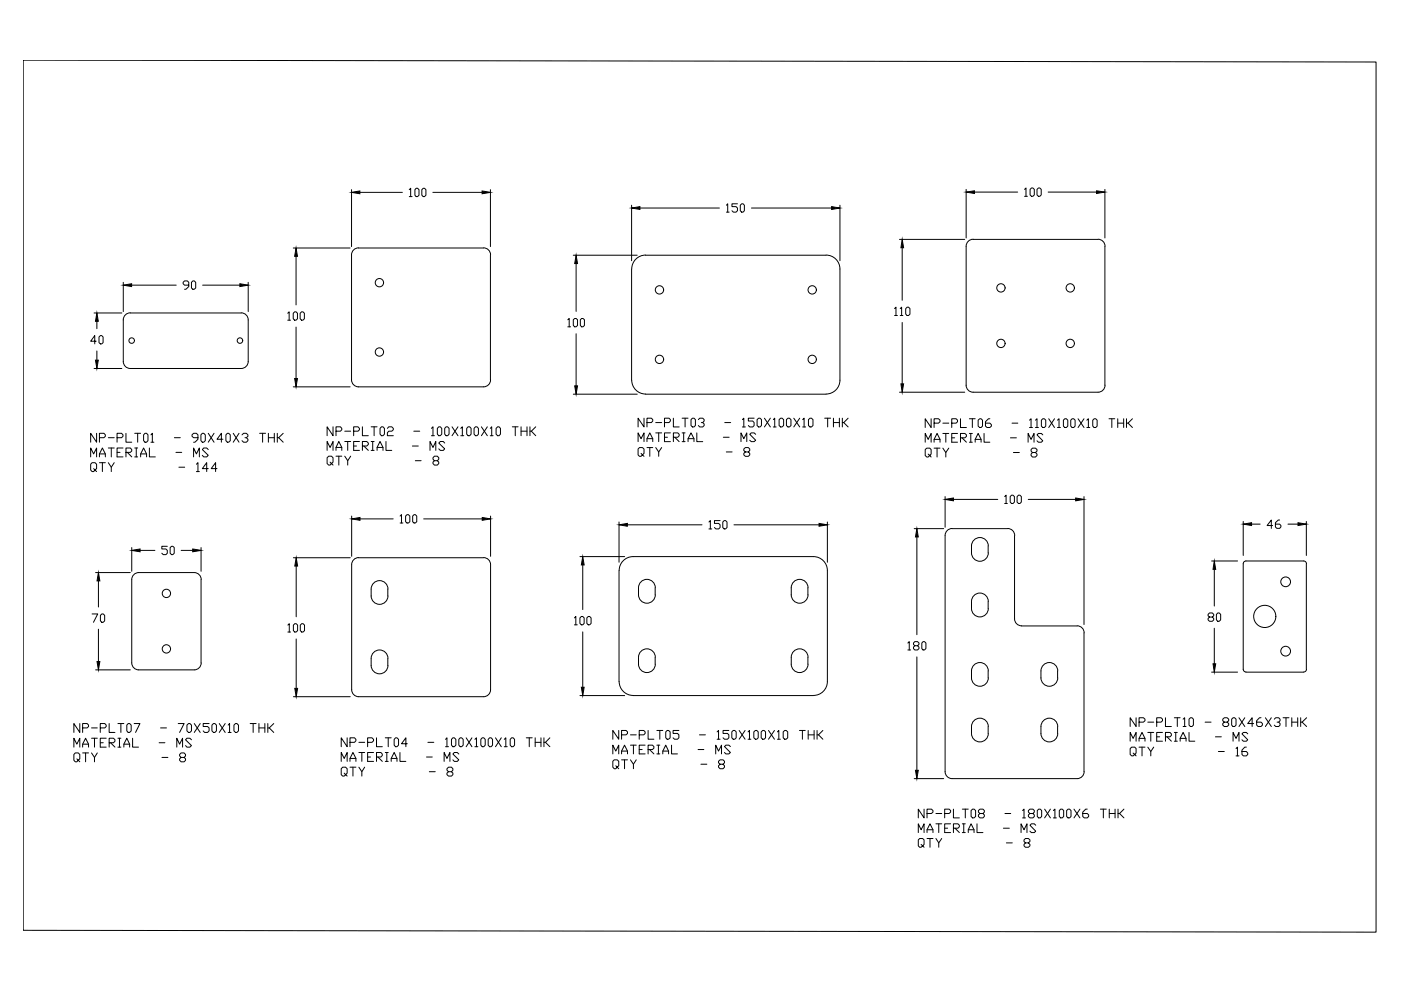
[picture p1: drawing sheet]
<svg xmlns="http://www.w3.org/2000/svg" width="420mm" height="297mm" viewBox="0 0 420 297" stroke-linecap="round" stroke-linejoin="round" font-family="sans-serif">
<!-- layer: 0 -->
<g fill="none" stroke="#000" stroke-width=".3">
<path d="M7 18l405.7 .6v260.8l-405.7-.6zM105.4 56.9v17M107.9 57.7h12.8M122.7 56.9l.5-.5v2.5M122.7 58.9h.9M124.8 56.4h.4l.5 .5v1.6l-.5 .4h-.4l-.4-.4v-1.6zM126.5 56.9l.4-.5h.4l.4 .5v1.6l-.4 .4h-.4l-.4-.4zM129.8 57.7h14.8M147.1 56.9v17M289.7 56.8v14.5M292.2 57.6h13M307.3 56.8l.4-.5v2.5"/>
<path d="M307.3 58.8h.8M309.3 56.3h.5l.4 .5v1.6l-.4 .4h-.5l-.4-.4v-1.6zM311 56.8l.4-.5h.4l.5 .5v1.6l-.5 .4h-.4l-.4-.4zM314.3 57.6h14.6M331.4 56.8v14.5M87.9 74.3h17.1M88.8 76.8v14.6M106 74.9l1-.5 .5-.1h37.5a2.03 2.03 0 0 1 2.1 2.1v37.5a2.1 2.1 0 0 1-2.1 2.1h-37.5a2.1 2.1 0 0 1-2.1-2.1v-37.5zM171.9 76.5h19.2M172.8 79v14.3M189.4 61.5v16.6M191.9 62.4h23.8"/>
<path d="M193.6 76.5h54.1a4.2 4.2 0 0 1 4.2 4.1M193.6 76.5a4.2 4.2 0 0 0-4.1 4.1M217.9 61.5l.3-.4v2.5M217.9 63.6h.8M221.2 61.1h-1.7v.8h1.2l.5 .5v.8l-.5 .4h-.8l-.4-.4M222 61.5l.4-.4h.5l.3 .4v1.7l-.3 .4h-.5l-.4-.4zM225.4 62.4h24M251.9 61.5v16.6M269.8 71.8h19.5M270.6 74.3v15.7M289.7 73.8v41.7a2.1 2.1 0 0 0 2.1 2.1h37.5a2.1 2.1 0 0 0 2.1-2.1v-41.7M291.8 71.8h37.5"/>
<path d="M291.8 71.7a2.1 2.1 0 0 0-2.1 2.1M329.3 71.7a2.1 2.1 0 0 1 2.1 2.1M28.2 93.8h8.3M29.1 96.3v2.2M37 84.6v8.8M37.6 94.4l.9-.6h.5h33.3a2.1 2.1 0 0 1 2.1 2.1v12.5a2.1 2.1 0 0 1-2.1 2h-33.2a2.1 2.1 0 0 1-2.1-2v-12.5zM39.5 85.5h13.3M56.6 85.5h-1.3l-.4-.5v-.4l.4-.4h.9l.4 .4v1.3l-.8 .8h-.5M57.4 84.6l.4-.4h.5l.4 .4v1.7l-.4 .4h-.5l-.4-.4zM60.8 85.5h11.1M74.4 84.6v8.8M86.3 93.9l.4-.4v2.5"/>
<path d="M86.3 96h.8M87.9 93.9l.5-.4h.4l.4 .4v1.6l-.4 .5h-.4l-.5-.5zM88.8 98v15.5M90.4 93.5h.5l.4 .4v1.6l-.4 .5h-.5l-.4-.5v-1.6zM170.3 95.8l.4-.3v2.5M170.3 98h.8M171.9 95.8l.5-.3h.4l.4 .3v1.7l-.4 .5h-.4l-.5-.5zM174 95.8l.4-.3h.5l.4 .3v1.7l-.4 .5h-.5l-.4-.5zM189.4 80.6v33.4M251.9 80.6v33.3a4.2 4.2 0 0 1-4.2 4.2M268.3 92.5l.4-.4v2.5M268.3 94.6h.8"/>
<path d="M270 92.5l.4-.4v2.5M270 94.6h.8M270.6 96.6v18.5M271.6 92.5l.4-.4h.5l.4 .4v1.6l-.4 .5h-.5l-.4-.5zM28.2 110.4h8.3M28.8 102.3h-1.6l1.2-1.7v2.5M29.1 105.2v2.8M29.7 101l.4-.4h.4l.4 .4v1.7l-.4 .4h-.4l-.4-.4zM87.9 116h17.1M171.9 118.2h19.2M172.8 100v15.7M189.5 113.9a4.2 4.2 0 0 0 4.1 4.2"/>
<path d="M193.6 118.2h54.1M269.8 117.6h19.5M27.2 136.9v-2.6l.9 1.8 .9-1.8v2.6M29 129.9v2.6l-1.8-2.6v2.6M29.8 131.2h1.4l.4-.4v-.5l-.4-.4h-1.4v2.6M29.8 136.9v-.8l.9-1.8 .9 1.8v.8M29.8 136.1h1.8M29.8 138.7h1.8M30.7 138.7v2.7M32.5 138.7l.9 1.3v1.4M32.5 131.2h1.8M32.5 134.3h1.8"/>
<path d="M33.4 134.3v2.6M34.3 138.7l-.9 1.3M35.1 131.2h1.4l.4-.4v-.5l-.4-.4h-1.4v2.6M35.1 135.6h.9M36.9 134.3h-1.8v2.6h1.8M37.8 129.9v2.6h1.7M37.8 135.6h1.3l.4-.4v-.5l-.4-.4h-1.3v2.6M38.2 135.6l1.3 1.3M40.4 129.9h1.8M40.4 134.3h.9M40.4 136.9h.9M40.9 134.3v2.6"/>
<path d="M41.3 129.9v2.6M42.2 136.9v-.8l.9-1.8 .9 1.8v.8M42.2 136.1h1.8M43.5 129.9h.5l.4 .4v1.8l-.4 .4h-.5l-.4-.4v-1.8zM44.8 134.3v2.6h1.8M45.3 130.3l.4-.4v2.6M45.3 132.5h.9M52.3 131.2h1.8M52.8 135.6h1.7M58.1 136.9v-2.6l.8 1.8 .9-1.8v2.6M58.9 139.1l.5-.4v2.7M59.4 131.2h-1.3l-.5-.4v-.5l.5-.4h.8l.5 .4v1.4l-.9 .8h-.4"/>
<path d="M60.7 129.9h.4l.5 .4v1.8l-.5 .4h-.4l-.4-.4v-1.8zM62.5 134.7l-.5-.4h-.9l-.4 .4 1.8 1.8-.5 .4h-.9l-.4-.4M62.5 129.9l1.7 2.6M64.2 129.9l-1.7 2.6M66.9 131.7h-1.8l1.3-1.8v2.6M68.2 129.9h.4l.5 .4v1.8l-.5 .4h-.4l-.5-.4v-1.8zM69.9 129.9l1.8 2.6M71.7 129.9l-1.8 2.6M72.6 130.3l.4-.4h.9l.5 .4v.5l-.5 .4h-.4M73.9 131.2l.5 .5v.4l-.5 .4h-.9l-.4-.4M77.9 129.9h1.7M78.8 129.9v2.6"/>
<path d="M80.5 131.2h1.8M80.5 129.9v2.6M82.3 129.9v2.6M83.2 129.9v2.6M83.6 131.2l1.3 1.3M84.9 129.9l-1.3 1.3h-.4M98.1 135v-2.7l.9 1.8 .9-1.8v2.7M99 138.5l.4 .4-.4 .5h-.4l-.5-.5v-1.7l.5-.5h.8l.5 .5v1.3l-.5 .4 .5 .5M99.9 127.9v2.7l-1.8-2.7v2.7M100.8 129.2h1.3l.4-.4v-.4l-.4-.5h-1.3v2.7M100.8 135v-.9l.8-1.8 .9 1.8v.9M100.8 134.1h1.7"/>
<path d="M100.8 136.7h1.7M101.6 136.7v2.7M103.4 136.7l.9 1.4v1.3M103.4 129.2h1.8M103.4 132.3h1.8M104.3 132.3v2.7M105.2 136.7l-.9 1.4M106.1 129.2h1.3l.4-.4v-.4l-.4-.5h-1.3v2.7M106.1 133.7h.8M107.8 132.3h-1.7v2.7h1.7M108.7 127.9v2.7h1.8M108.7 133.7h1.3l.5-.5v-.4l-.5-.5h-1.3v2.7"/>
<path d="M109.1 133.7l1.4 1.3M111.3 127.9h1.8M111.3 132.3h.9M111.3 135h.9M111.8 132.3v2.7M112.2 127.9v2.7M113.1 135v-.9l.9-1.8 .9 1.8v.9M113.1 134.1h1.8M114.4 127.9h.5l.4 .5v1.7l-.4 .5h-.5l-.4-.5v-1.7zM115.8 132.3v2.7h1.7M116.2 128.4l.4-.5h.9l.5 .5v.4l-.5 .4h-.9l-.4 .5v.9h1.8M123.7 133.7h1.7"/>
<path d="M124.1 129.2h1.8M124.6 138.1h1.7M129 135v-2.7l.9 1.8 .8-1.8v2.7M129.4 128.4l.5-.5v2.7M129.4 130.6h.9M130.3 138.1l-.4-.5v-.4l.4-.5h.9l.4 .5v.4l-.4 .5h-.9l-.4 .4v.4l.4 .5h.9l.4-.5v-.4l-.4-.4M131.6 127.9h.5l.4 .5v1.7l-.4 .5h-.5l-.4-.5v-1.7zM133.4 132.8l-.5-.5h-.8l-.5 .5 1.8 1.7-.5 .5h-.8l-.5-.5M133.8 127.9h.5l.4 .5v1.7l-.4 .5h-.5l-.4-.5v-1.7zM135.6 127.9l1.7 2.7M137.3 127.9l-1.7 2.7M138.2 128.4l.5-.5v2.7"/>
<path d="M138.2 130.6h.9M140.4 127.9h.5l.4 .5v1.7l-.4 .5h-.5l-.4-.5v-1.7zM142.6 127.9h.5l.4 .5v1.7l-.4 .5h-.5l-.4-.5v-1.7zM144.4 127.9l1.7 2.7M146.1 127.9l-1.7 2.7M147 128.4l.5-.5v2.7M147 130.6h.9M148.8 128.4l.4-.5h.5l.4 .5v1.7l-.4 .5h-.5l-.4-.5zM153.6 127.9h1.8M154.5 127.9v2.7M156.3 129.2h1.7M156.3 127.9v2.7"/>
<path d="M158 127.9v2.7M158.9 127.9v2.7M159.4 129.2l1.3 1.4M160.7 127.9l-1.3 1.3h-.5M191.4 132.4v-2.6l.8 1.7 .9-1.7v2.6M192.2 135.9l.5 .5-.5 .4h-.4l-.4-.4v-1.8l.4-.4h.9l.4 .4v1.3l-.4 .5 .4 .4M193.1 125.3v2.7l-1.7-2.7v2.7M194 126.7h1.3l.5-.5v-.4l-.5-.5h-1.3v2.7M194 132.4v-.9l.9-1.7 .9 1.7v.9M194 134.2h1.8M194 131.5h1.8M194.9 134.2v2.6"/>
<path d="M196.7 134.2l.8 1.3v1.3M196.7 126.7h1.7M196.7 129.8h1.7M197.5 129.8v2.6M198.4 134.2l-.9 1.3M199.3 126.7h1.3l.5-.5v-.4l-.5-.5h-1.3v2.7M199.3 131.1h.9M201.1 129.8h-1.8v2.6h1.8M201.9 125.3v2.7h1.8M201.9 131.1h1.4l.4-.5v-.4l-.4-.4h-1.4v2.6M202.4 131.1l1.3 1.3M204.6 125.3h1.7"/>
<path d="M204.6 129.8h.9M204.6 132.4h.9M205 129.8v2.6M205.5 125.3v2.7M206.3 132.4v-.9l.9-1.7 .9 1.7v.9M206.3 131.5h1.8M207.2 125.8l.5-.5h.4l.4 .5v1.8l-.4 .4h-.4l-.5-.4zM209 129.8v2.6h1.7M209.4 125.8l.5-.5h.8l.5 .5v.4l-.5 .5h-.4M210.7 126.7l.5 .4v.5l-.5 .4h-.8l-.5-.4M216.9 131.1h1.8M217.4 126.7h1.7"/>
<path d="M217.8 135.5h1.8M222.2 132.4v-2.6l.9 1.7 .9-1.7v2.6M222.6 125.8l.5-.5v2.7M222.6 128h.9M223.5 135.5l-.4-.5v-.4l.4-.4h.9l.4 .4v.4l-.4 .5h-.9l-.4 .4v.5l.4 .4h.9l.4-.4v-.5l-.4-.4M226.2 125.3h-1.8v.9h1.3l.5 .5v.9l-.5 .4h-.9l-.4-.4M226.6 130.2l-.4-.4h-.9l-.5 .4 1.8 1.8-.4 .4h-.9l-.5-.4M227 125.8l.5-.5h.4l.5 .5v1.8l-.5 .4h-.4l-.5-.4zM229.2 125.3l1.8 2.7M231 125.3l-1.8 2.7M231.9 125.8l.4-.5v2.7M231.9 128h.9"/>
<path d="M233.7 125.8l.4-.5h.4l.5 .5v1.8l-.5 .4h-.4l-.4-.4zM235.9 125.8l.4-.5h.4l.5 .5v1.8l-.5 .4h-.4l-.4-.4zM238.1 125.3l1.7 2.7M239.8 125.3l-1.7 2.7M240.7 125.8l.4-.5v2.7M240.7 128h.9M242.5 125.8l.4-.5h.4l.5 .5v1.8l-.5 .4h-.4l-.4-.4zM247.3 125.3h1.8M248.2 125.3v2.7M250 126.7h1.7M250 125.3v2.7M251.7 125.3v2.7"/>
<path d="M252.6 125.3v2.7M253 126.7l1.4 1.3M254.4 125.3l-1.4 1.4h-.4M277.5 132.5v-2.6l.9 1.8 .8-1.8v2.6M278.4 136.1l.4 .4-.4 .5h-.5l-.4-.5v-1.8l.4-.4h.9l.4 .4v1.4l-.4 .4 .4 .5M279.2 125.5v2.6l-1.7-2.6v2.6M280.1 126.8h1.3l.5-.4v-.5l-.5-.4h-1.3v2.6M280.1 132.5v-.8l.9-1.8 .9 1.8v.8M280.1 131.7h1.8M280.1 134.3h1.8M281 134.3v2.7M282.8 134.3l.8 1.3v1.4"/>
<path d="M282.8 126.8h1.7M282.8 129.9h1.7M283.6 129.9v2.6M284.5 134.3l-.9 1.3M285.4 126.8h1.3l.5-.4v-.5l-.5-.4h-1.3v2.6M285.4 131.2h.9M287.2 129.9h-1.8v2.6h1.8M288.1 125.5v2.6h1.7M288.1 131.2h1.3l.4-.4v-.5l-.4-.4h-1.3v2.6M288.5 131.2l1.3 1.3M290.7 132.5h.9M290.7 125.5h1.8"/>
<path d="M290.7 129.9h.9M291.1 129.9v2.6M291.6 125.5v2.6M292.5 132.5v-.8l.8-1.8 .9 1.8v.8M292.5 131.7h1.7M293.3 125.9l.5-.4h.4l.5 .4v1.8l-.5 .4h-.4l-.5-.4zM295.1 129.9v2.6h1.8M296.9 125.5h-.5l-.9 .9v1.3l.5 .4h.9l.4-.4v-.4l-.4-.5h-1.4M303 131.2h1.8M303.5 126.8h1.7M303.9 135.6h1.8M308.3 132.5v-2.6l.9 1.8 .9-1.8v2.6"/>
<path d="M308.8 125.9l.4-.4v2.6M308.8 128.1h.8M309.6 135.6l-.4-.4v-.5l.4-.4h.9l.5 .4v.5l-.5 .4h-.9l-.4 .5v.4l.4 .5h.9l.5-.5v-.4l-.5-.5M310.5 125.9l.5-.4v2.6M310.5 128.1h.9M312.3 125.9l.4-.4h.5l.4 .4v1.8l-.4 .4h-.5l-.4-.4zM312.7 130.3l-.4-.4h-.9l-.4 .4 1.7 1.8-.4 .4h-.9l-.4-.4M314.5 125.5l1.7 2.6M316.2 125.5l-1.7 2.6M317.1 125.9l.5-.4v2.6M317.1 128.1h.9M318.9 125.9l.4-.4h.5l.4 .4v1.8l-.4 .4h-.5l-.4-.4z"/>
<path d="M321.1 125.9l.4-.4h.5l.4 .4v1.8l-.4 .4h-.5l-.4-.4zM323.3 125.5l1.8 2.6M325.1 125.5l-1.8 2.6M325.9 125.9l.5-.4v2.6M325.9 128.1h.9M327.7 125.9l.4-.4h.5l.4 .4v1.8l-.4 .4h-.5l-.4-.4zM332.6 125.5h1.7M333.4 125.5v2.6M335.2 126.8h1.8M335.2 125.5v2.6M337 125.5v2.6M337.8 125.5v2.6"/>
<path d="M338.3 126.8l1.3 1.3M339.6 125.5l-1.3 1.3h-.5M28.1 140.5l.4 .4-.4 .5h-.5l-.4-.5v-1.8l.4-.4h.9l.5 .4v1.4l-.5 .4 .5 .5M53.7 140h1.7M58.9 141.4h.9M62.5 140.5h-1.8l1.3-1.8v2.7M65.1 140.5h-1.8l1.4-1.8v2.7M105.5 154.7v12.1M108 155.5h9.9M120 154.7l.4-.4v2.5M120 156.8h.8M121.6 154.7l.5-.4h.4l.4 .4v1.7l-.4 .4h-.4l-.5-.4z"/>
<path d="M123.8 154.7l.4-.4h.4l.4 .4v1.7l-.4 .4h-.4l-.4-.4zM127.1 155.5h17.5M147.1 154.7v12.1M185.6 156.5v12M188.1 157.3h22.4M212.6 156.5l.4-.5v2.5M212.6 158.5h.9M216 156h-1.7v.9h1.2l.5 .4v.8l-.5 .4h-.8l-.4-.4M217.2 156h.4l.4 .5v1.6l-.4 .4h-.4l-.4-.4v-1.6zM220.1 157.3h25.5M248.1 156.5v12M274.2 158.5h8.8"/>
<path d="M283.4 148.8v9.2M285.9 149.7h13.3M301.3 148.8l.4-.4v2.5M301.3 150.9h.8M303 148.8l.4-.4h.4l.4 .4v1.7l-.4 .4h-.4l-.4-.4zM305.4 148.4h.5l.4 .4v1.7l-.4 .4h-.5l-.4-.4v-1.7zM308.4 149.7h14.2M325.1 148.8v38.4M372.8 156.3v10.2M375.3 157.1h2.6M381.6 157.5h-1.6l1.3-1.6v2.5M383.8 155.9h-.5l-.8 .8v1.2l.4 .5h.9l.3-.5v-.4l-.3-.4h-1.3"/>
<path d="M386.3 157.1h3M391.8 156.3v10.2M28.7 171.6h10.4M29.5 174.1v7.8M39.5 164.1v7.1M42 165h4.5M50.2 163.7h-1.7v.8h1.3l.4 .5v.8l-.4 .4h-.8l-.5-.4M51 164.1l.4-.4h.4l.5 .4v1.7l-.5 .4h-.4l-.4-.4zM54.3 165h3.5M60.3 164.1v7.1M60.3 173.7v25M60.3 173.7a2.1 2.1 0 0 0-2.1-2.1h-16.6a2.1 2.1 0 0 0-2.1 2.1v25a2.1 2.1 0 0 0 2.1 2.1h16.6a2.1 2.1 0 0 0 2.1-2.1"/>
<path d="M88 167.2h17M88.8 169.7v15.2M107.5 167.2h37.5M107.6 167.1a2.1 2.1 0 0 0-2.1 2.1v37.6M111.3 178.6a2.52 2.52 0 0 0 2.5 2.5 2.52 2.52 0 0 0 2.5-2.5M116.3 176.6v2M116.3 176.6a2.52 2.52 0 0 0-2.5-2.6 2.52 2.52 0 0 0-2.5 2.6v2M145 167.1a2.1 2.1 0 0 1 2.1 2.1v37.6M173.9 166.8h13.4M174.8 169.3v13.4M185.6 171v33.3M185.7 171a4.2 4.2 0 0 1 4.2-4.2h54a4.2 4.2 0 0 1 4.2 4.2v33.3a4.2 4.2 0 0 1-4.1 4.1"/>
<path d="M192.4 174.2a2.48 2.48 0 0 1 2.7-.3 2.48 2.48 0 0 1 1.4 2.3 4 4 0 0 1-.9 4.1 2.52 2.52 0 0 1-2.7 .3 2.52 2.52 0 0 1-1.4-2.3 4.1 4.1 0 0 1 .9-4.1zM238.2 174.2a2.48 2.48 0 0 1 2.7-.3 2.48 2.48 0 0 1 1.4 2.3 4 4 0 0 1-.9 4.1 2.52 2.52 0 0 1-2.7 .3 2.52 2.52 0 0 1-1.4-2.3 4.1 4.1 0 0 1 .9-4.1zM275 161v29.2M291.4 165.7a4.1 4.1 0 0 1 .9-4 2.52 2.52 0 0 1 2.7-.3 2.52 2.52 0 0 1 1.4 2.2l-.1 2.1M291.4 165.7a2.52 2.52 0 0 0 2.5 2.5 2.52 2.52 0 0 0 2.5-2.5M304.3 160.5v25a2.1 2.1 0 0 0 2.1 2.1h16.6M304.3 160.5a2.1 2.1 0 0 0-2.1-2.1l-16.7 .1a2.02 2.02 0 0 0-2.1 2v70.8a2.1 2.1 0 0 0 2.1 2.1h37.5M363.4 168.1h7.8M364.2 170.6v11.1M391.8 169v31.6M391.8 169a.83 .83 0 0 0-.8-.9h-17.3a.83 .83 0 0 0-.9 .9v31.6a.83 .83 0 0 0 .9 .8l17.3 .1a.9 .9 0 0 0 .8-.9M27.6 184h1.7l-1.3 2.5"/>
<path d="M29.5 188.6v9.7M30.1 184.4l.4-.4h.5l.4 .4v1.7l-.4 .4h-.5l-.4-.4zM86.3 187.4l.5-.5v2.5M86.3 189.4h.8M88 187.4l.4-.5h.4l.5 .5v1.6l-.5 .4h-.4l-.4-.4zM88.8 191.5v14.8M90.1 187.4l.4-.5h.4l.4 .5v1.6l-.4 .4h-.4l-.4-.4zM111.3 199.5a2.52 2.52 0 0 0 2.5 2.5 2.52 2.52 0 0 0 2.5-2.5M116.3 197.4v2.1M116.3 197.3a2.52 2.52 0 0 0-2.5-2.5 2.52 2.52 0 0 0-2.5 2.5v2.2M172.3 185.2l.4-.4v2.5M172.3 187.3h.8"/>
<path d="M173.9 185.2l.4-.4h.5l.4 .4v1.7l-.4 .4h-.5l-.4-.4zM174.8 189.4v16.6M176.4 184.8h.4l.5 .4v1.7l-.5 .4h-.4l-.4-.4v-1.7zM192 195.4a2.52 2.52 0 0 1 2.8-.8 2.52 2.52 0 0 1 1.7 2.4 4 4 0 0 1-.9 4 2.52 2.52 0 0 1-2.7 .3 2.52 2.52 0 0 1-1.4-2.2 4.5 4.5 0 0 1 .5-3.7zM237.8 195.4a2.52 2.52 0 0 1 2.8-.8 2.52 2.52 0 0 1 1.7 2.4 4 4 0 0 1-.9 4 2.52 2.52 0 0 1-2.7 .3 2.52 2.52 0 0 1-1.4-2.2 4.5 4.5 0 0 1 .5-3.7zM272.3 192.7l.4-.4v2.5M272.3 194.8h.8M274.3 193.5l-.3-.4v-.4l.3-.4h.9l.4 .4v.4l-.4 .4h-.9l-.3 .5v.4l.3 .4h.9l.4-.4v-.4l-.4-.5M275 196.9v34M276.8 192.3h.5l.4 .4v1.7l-.4 .4h-.5l-.3-.4v-1.7zM291.4 180.3a2.52 2.52 0 0 1 2.5-2.5 2.52 2.52 0 0 1 2.5 2.5M291.4 180.3a4.1 4.1 0 0 0 .9 4.1 2.52 2.52 0 0 0 2.7 .3 2.52 2.52 0 0 0 1.4-2.3l-.1-2.1"/>
<path d="M323 187.6a2.1 2.1 0 0 1 2.1 2.1M325.1 189.7v41.6M362.7 185l-.4-.4v-.4l.4-.5h.9l.4 .5v.4l-.4 .4h-.9l-.4 .4v.4l.4 .4h.9l.4-.4v-.4l-.4-.4M364.2 188.3v10.7M364.8 184.2l.4-.5h.4l.5 .5v1.6l-.5 .4h-.4l-.4-.4zM23.9 216.9v2.6l-1.7-2.6v2.6M24.8 218.2h1.3l.5-.4v-.5l-.5-.4h-1.3v2.6M27.4 218.2h1.8M28.7 200.8h10.4M30.1 218.2h1.3l.4-.4v-.5l-.4-.4h-1.3v2.6M32.7 216.9v2.6h1.8M35.4 216.9h1.7"/>
<path d="M36.3 216.9v2.6M38.5 216.9h.4l.4 .4v1.8l-.4 .4h-.4l-.5-.4v-1.8zM40.2 216.9h1.8l-1.3 2.6M48.1 218.2h1.8M53.4 216.9h1.8l-1.3 2.6M56.1 217.3l.4-.4h.5l.4 .4v1.8l-.4 .4h-.5l-.4-.4zM58.3 216.9l1.7 2.6M60 216.9l-1.7 2.6M62.7 216.9h-1.8v.9h1.3l.5 .4v.9l-.5 .4h-.8l-.5-.4M63.6 217.3l.4-.4h.4l.5 .4v1.8l-.5 .4h-.4l-.4-.4zM65.8 216.9l1.7 2.6M67.5 216.9l-1.7 2.6"/>
<path d="M68.4 217.3l.4-.4v2.6M68.4 219.5h.9M70.6 216.9h.4l.5 .4v1.8l-.5 .4h-.4l-.4-.4v-1.8zM75 216.9h1.8M75.9 216.9v2.6M77.7 218.2h1.7M77.7 216.9v2.6M79.4 216.9v2.6M80.3 216.9v2.6M80.7 218.2l1.4 1.3M82.1 216.9l-1.4 1.3h-.4M88 208.8h17"/>
<path d="M105.5 206.7a2.1 2.1 0 0 0 2.1 2.1M147.1 206.7a2.1 2.1 0 0 1-2.1 2.1h-37.5M173.9 208.5h13.4M185.6 218.9v2.7l-1.8-2.7v2.7M185.7 204.3a4.2 4.2 0 0 0 4.2 4.1M189.8 208.5h54.1M194.4 218.9v2.7h1.7M197 218.9h1.8M197.9 218.9v2.7M199.7 219.4l.4-.5h.4l.5 .5v1.7l-.5 .5h-.4l-.4-.5zM203.6 218.9h-1.7v.9h1.3l.4 .5v.8l-.4 .5h-.9l-.4-.5M215.1 219.4l.4-.5v2.7"/>
<path d="M218.6 218.9h-1.8v.9h1.4l.4 .5v.8l-.4 .5h-.9l-.5-.5M219.9 218.9h.5l.4 .5v1.7l-.4 .5h-.5l-.4-.5v-1.7zM221.7 218.9l1.7 2.7M223.4 218.9l-1.7 2.7M224.3 219.4l.5-.5v2.7M226.1 219.4l.4-.5h.5l.4 .5v1.7l-.4 .5h-.5l-.4-.5zM228.3 219.4l.4-.5h.5l.4 .5v1.7l-.4 .5h-.5l-.4-.5zM230.5 218.9l1.8 2.7M232.3 218.9l-1.8 2.7M233.1 219.4l.5-.5v2.7M234.9 219.4l.4-.5h.5l.4 .5v1.7l-.4 .5h-.5l-.4-.5zM239.7 218.9h1.8"/>
<path d="M240.6 218.9v2.7M242.4 218.9v2.7M244.2 218.9v2.7M245 218.9v2.7M246.8 218.9l-1.3 1.4h-.5M291.4 219.9a4.1 4.1 0 0 1 .9-4.1 2.52 2.52 0 0 1 2.7-.3 2.52 2.52 0 0 1 1.4 2.3l-.1 2.1M291.4 219.9a2.52 2.52 0 0 0 2.5 2.5 2.52 2.52 0 0 0 2.5-2.5M291.4 201.1a2.52 2.52 0 0 1 2.5-2.5 2.52 2.52 0 0 1 2.5 2.5M291.4 201.1a4 4 0 0 0 .9 4 2.52 2.52 0 0 0 2.7 .4 2.52 2.52 0 0 0 1.4-2.3l-.1-2.1M312.2 201.1a4 4 0 0 0 .9 4 2.52 2.52 0 0 0 2.7 .4 2.52 2.52 0 0 0 1.4-2.3M312.2 201.1a2.52 2.52 0 0 1 2.5-2.5 2.52 2.52 0 0 1 2.5 2.5M312.2 219.9a2.52 2.52 0 0 0 2.5 2.5 2.52 2.52 0 0 0 2.5-2.5"/>
<path d="M317.2 201.1v2.1M317.2 217.8v2.1M317.2 217.8a2.52 2.52 0 0 0-2.5-2.5 2.52 2.52 0 0 0-2.5 2.5v2.1M340.7 215.1v2.7l-1.8-2.7v2.7M341.6 216.5h1.3l.5-.5v-.4l-.5-.5h-1.3v2.7M344.2 219.5h1.8M344.2 216.5h1.8M345.1 219.5v2.7M346.9 216.5h1.3l.4-.5v-.4l-.4-.5h-1.3v2.7M348.6 219.5h-1.7v2.7h1.7M349.5 215.1v2.7h1.8M352.2 219.5h.9"/>
<path d="M352.2 215.1h1.7M352.6 219.5v2.7M353.1 215.1v2.7M354.8 215.6l.5-.5v2.7M354.8 217.8h.9M356.6 215.6l.4-.5h.5l.4 .5v1.7l-.4 .5h-.5l-.4-.5zM356.6 219.5v2.7h1.7M361.4 216.5h1.8M363.4 201.5h7.8M367.2 216.5l-.5-.5v-.4l.5-.5h.8l.5 .5v.4l-.5 .5h-.8l-.5 .4v.4l.5 .5h.8l.5-.5v-.4l-.5-.4M369.4 215.6l.4-.5h.5l.4 .5v1.7l-.4 .5h-.5l-.4-.5zM371.6 215.1l1.7 2.7"/>
<path d="M373.3 215.1l-1.7 2.7M374.2 220l-.4-.5h-.9l-.4 .5 1.7 1.7-.4 .5h-.9l-.4-.5M376 216.9h-1.8l1.3-1.8v2.7M378.2 215.1h-.5l-.8 .9v1.3l.4 .5h.9l.4-.5v-.4l-.4-.4h-1.3M379.5 215.1l1.8 2.7M381.3 215.1l-1.8 2.7M382.2 215.6l.4-.5h.9l.4 .5v.4l-.4 .5h-.5M383.5 216.5l.4 .4v.4l-.4 .5h-.9l-.4-.5M384.8 215.1h1.8M385.7 215.1v2.7M387.4 216.5h1.8M387.4 215.1v2.7"/>
<path d="M389.2 215.1v2.7M390.1 215.1v2.7M390.5 216.5l1.4 1.3M391.9 215.1l-1.4 1.4h-.4M22.2 223.9v-2.6l.8 1.8 .9-1.8v2.6M23 227.5l.5 .4-.5 .4h-.4l-.4-.4v-1.8l.4-.4h.9l.4 .4v1.4l-.4 .4 .4 .4M24.8 223.9v-.8l.9-1.8 .9 1.8v.8M24.8 223.1h1.8M24.8 225.7h1.8M25.7 225.7v2.6M27.4 225.7l.9 1.3v1.3M27.4 221.3h1.8"/>
<path d="M28.3 221.3v2.6M29.2 225.7l-.9 1.3M30.1 222.6h.9M31.8 221.3h-1.7v2.6h1.7M32.7 222.6h1.4l.4-.4v-.5l-.4-.4h-1.4v2.6M33.2 222.6l1.3 1.3M35.4 221.3h.9M35.4 223.9h.9M35.8 221.3v2.6M37.1 223.9v-.8l.9-1.8 .9 1.8v.8M37.1 223.1h1.8M39.8 221.3v2.6h1.7"/>
<path d="M47.7 222.6h1.8M48.6 227h1.7M53 223.9v-2.6l.9 1.8 .9-1.8v2.6M54.3 227l-.4-.4v-.5l.4-.4h.9l.4 .4v.5l-.4 .4h-.9l-.4 .5v.4l.4 .4h.9l.4-.4v-.4l-.4-.5M57.4 221.7l-.4-.4h-.9l-.5 .4 1.8 1.8-.4 .4h-.9l-.5-.4M102.3 228.2v-2.6l.9 1.7 .9-1.7v2.6M103.2 231.7l.4 .5-.4 .4h-.4l-.5-.4v-1.8l.5-.4h.8l.5 .4v1.3l-.5 .5 .5 .4M104.1 221.1v2.7l-1.8-2.7v2.7M105 222.5h1.3l.4-.5v-.4l-.4-.5h-1.3v2.7M105 228.2v-.9l.8-1.7 .9 1.7v.9M105 227.3h1.7M105 230h1.7"/>
<path d="M105.8 230v2.6M107.6 230l.9 1.3v1.3M107.6 222.5h1.8M107.6 225.6h1.8M108.5 225.6v2.6M109.4 230l-.9 1.3M110.3 222.5h1.3l.4-.5v-.4l-.4-.5h-1.3v2.7M110.3 226.9h.8M112 225.6h-1.7v2.6h1.7M112.9 221.1v2.7h1.8M112.9 226.9h1.3l.5-.5v-.4l-.5-.4h-1.3v2.6M113.3 226.9l1.4 1.3"/>
<path d="M115.5 221.1h1.8M115.5 225.6h.9M115.5 228.2h.9M116 225.6v2.6M116.4 221.1v2.7M117.3 228.2v-.9l.9-1.7 .9 1.7v.9M117.3 227.3h1.8M118.6 221.1h.5l.4 .5v1.8l-.4 .4h-.5l-.4-.4v-1.8zM119.9 225.6v2.6h1.8M122.1 222.9h-1.7l1.3-1.8v2.7M127.9 226.9h1.7M128.3 222.5h1.8"/>
<path d="M128.7 231.3h1.8M133.2 228.2v-2.6l.8 1.7 .9-1.7v2.6M133.6 221.6l.4-.5v2.7M133.6 223.8h.9M134.5 231.3l-.5-.5v-.4l.5-.4h.9l.4 .4v.4l-.4 .5h-.9l-.5 .4v.5l.5 .4h.9l.4-.4v-.5l-.4-.4M135.8 221.1h.4l.5 .5v1.8l-.5 .4h-.4l-.4-.4v-1.8zM137.6 226l-.5-.4h-.9l-.4 .4 1.8 1.8-.5 .4h-.9l-.4-.4M138 221.1h.4l.5 .5v1.8l-.5 .4h-.4l-.4-.4v-1.8zM139.8 221.1l1.7 2.7M141.5 221.1l-1.7 2.7M142.4 221.6l.5-.5v2.7M142.4 223.8h.9"/>
<path d="M144.6 221.1h.5l.4 .5v1.8l-.4 .4h-.5l-.4-.4v-1.8zM146.8 221.1h.5l.4 .5v1.8l-.4 .4h-.5l-.4-.4v-1.8zM148.6 221.1l1.7 2.7M150.3 221.1l-1.7 2.7M151.2 221.6l.5-.5v2.7M151.2 223.8h.9M153.4 221.1h.5l.4 .5v1.8l-.4 .4h-.5l-.4-.4v-1.8zM157.8 221.1h1.8M158.7 221.1v2.7M160.5 222.5h1.7M160.5 221.1v2.7M162.2 221.1v2.7"/>
<path d="M163.1 221.1v2.7M163.6 222.5l1.3 1.3M164.9 221.1l-1.3 1.4h-.5M183.8 226v-2.6l.9 1.7 .9-1.7v2.6M184.7 229.5l.4 .5-.4 .4h-.5l-.4-.4v-1.8l.4-.4h.9l.5 .4v1.3l-.5 .5 .5 .4M186.4 220.3h1.4l.4-.5v-.4l-.4-.5h-1.4v2.7M186.4 226v-.9l.9-1.7 .9 1.7v.9M186.4 225.1h1.8M186.4 227.8h1.8M187.3 227.8v2.6M189.1 227.8l.9 1.3v1.3M189.1 220.3h1.7"/>
<path d="M189.1 223.4h1.7M190 223.4v2.6M190.8 227.8l-.8 1.3M191.7 220.3h1.4l.4-.5v-.4l-.4-.5h-1.4v2.7M191.7 224.7h.9M193.5 223.4h-1.8v2.6h1.8M194.4 224.7h1.3l.4-.5v-.4l-.4-.4h-1.3v2.6M194.8 224.7l1.3 1.3M197 223.4h.9M197 226h.9M197.5 223.4v2.6M198.8 226v-.9l.9-1.7 .8 1.7v.9"/>
<path d="M198.8 225.1h1.7M201.4 223.4v2.6h1.8M209.4 224.7h1.7M209.8 220.3h1.8M210.2 229.1h1.8M214.6 226v-2.6l.9 1.7 .9-1.7v2.6M215.1 221.6h.9M216 229.1l-.5-.5v-.4l.5-.4h.8l.5 .4v.4l-.5 .5h-.8l-.5 .4v.5l.5 .4h.8l.5-.4v-.5l-.5-.4M219 223.8l-.4-.4h-.9l-.4 .4 1.7 1.8-.4 .4h-.9l-.4-.4M224.3 221.6h.9M233.1 221.6h.9M242.4 220.3h1.8"/>
<path d="M245.5 220.3l1.3 1.3M274.2 233.4h8.8M325.1 231.3a2.1 2.1 0 0 1-2.1 2.1M338.9 222.2v-2.7l.9 1.8 .9-1.8v2.7M339.8 225.7l.5 .4-.5 .5h-.4l-.5-.5v-1.7l.5-.5h.9l.4 .5v1.3l-.4 .4 .4 .5M341.6 222.2v-.9l.9-1.8 .9 1.8v.9M341.6 223.9h1.8M341.6 221.3h1.8M342.5 223.9v2.7M344.2 223.9l.9 1.4v1.3M346 223.9l-.9 1.4M346.9 220.9h.9"/>
<path d="M349.5 220.9h1.4l.4-.5v-.4l-.4-.5h-1.4v2.7M350 220.9l1.3 1.3M352.2 222.2h.9M353.9 222.2v-.9l.9-1.8 .9 1.8v.9M353.9 221.3h1.8M364.5 220.9h1.8M365.4 225.3h1.8M369.8 222.2v-2.7l.9 1.8 .9-1.8v2.7M370.7 224.4l.4-.5v2.7M370.7 226.6h.9M373.8 223.9h-.5l-.8 .9v1.3l.4 .5h.9l.4-.5v-.4l-.4-.4h-1.3M275.4 249.6v-2.7l.8 1.8 .9-1.8v2.7"/>
<path d="M276.2 253.1l.5 .4-.5 .5h-.4l-.4-.5v-1.7l.4-.5h.9l.4 .5v1.3l-.4 .4 .4 .5M277.1 242.5v2.7l-1.7-2.7v2.7M278 243.8h1.3l.5-.4v-.4l-.5-.5h-1.3v2.7M278 249.6v-.9l.9-1.8 .9 1.8v.9M278 248.7h1.8M278 251.3h1.8M278.9 251.3v2.7M280.7 251.3l.8 1.3v1.4M280.7 243.8h1.7M280.7 246.9h1.7M281.5 246.9v2.7M282.4 251.3l-.9 1.3"/>
<path d="M283.3 243.8h1.3l.5-.4v-.4l-.5-.5h-1.3v2.7M283.3 248.2h.9M285.1 246.9h-1.8v2.7h1.8M285.9 242.5v2.7h1.8M285.9 248.2h1.4l.4-.4v-.4l-.4-.5h-1.4v2.7M286.4 248.2l1.3 1.4M288.6 242.5h1.8M288.6 246.9h.9M288.6 249.6h.9M289 246.9v2.7M289.5 242.5v2.7M290.4 249.6v-.9l.8-1.8 .9 1.8v.9"/>
<path d="M290.4 248.7h1.7M291.2 243l.5-.5h.4l.5 .5v1.7l-.5 .5h-.4l-.5-.5zM293 246.9v2.7h1.8M293.9 243.8l-.5-.4v-.4l.5-.5h.9l.4 .5v.4l-.4 .4h-.9l-.5 .5v.4l.5 .5h.9l.4-.5v-.4l-.4-.5M300.9 248.2h1.8M301.4 243.8h1.7M301.8 252.6h1.8M306.2 249.6v-2.7l.9 1.8 .9-1.8v2.7M306.7 243l.4-.5v2.7M306.7 245.2h.8M307.5 252.6l-.4-.4v-.4l.4-.5h.9l.5 .5v.4l-.5 .4h-.9l-.4 .5v.4l.4 .5h.9l.5-.5v-.4l-.5-.5M308.9 243.8l-.5-.4v-.4l.5-.5h.9l.4 .5v.4l-.4 .4h-.9l-.5 .5v.4l.5 .5h.9l.4-.5v-.4l-.4-.5"/>
<path d="M310.6 247.4l-.4-.5h-.9l-.4 .5 1.7 1.7-.4 .5h-.9l-.4-.5M311.1 243l.4-.5h.5l.4 .5v1.7l-.4 .5h-.5l-.4-.5zM313.3 242.5l1.7 2.7M315 242.5l-1.7 2.7M315.9 243l.5-.5v2.7M315.9 245.2h.9M317.7 243l.4-.5h.5l.4 .5v1.7l-.4 .5h-.5l-.4-.5zM319.9 243l.4-.5h.5l.4 .5v1.7l-.4 .5h-.5l-.4-.5zM322.1 242.5l1.8 2.7M323.9 242.5l-1.8 2.7M326.1 242.5h-.5l-.9 .9v1.3l.5 .5h.9l.4-.5v-.4l-.4-.5h-1.4M330 242.5h1.8"/>
<path d="M330.9 242.5v2.7M332.7 243.8h1.7M332.7 242.5v2.7M334.4 242.5v2.7M335.3 242.5v2.7M335.8 243.8l1.3 1.4M337.1 242.5l-1.3 1.3h-.5"/>
<circle cx="113.8" cy="84.7" r="1.25"/>
<circle cx="197.8" cy="86.9" r="1.25"/>
<circle cx="243.6" cy="86.9" r="1.25"/>
<circle cx="300.2" cy="86.3" r="1.25"/>
<circle cx="321" cy="86.3" r="1.25"/>
<circle cx="39.5" cy="102.1" r=".83"/>
<circle cx="72" cy="102.1" r=".83"/>
<circle cx="113.8" cy="105.5" r="1.25"/>
<circle cx="197.8" cy="107.7" r="1.25"/>
<circle cx="243.6" cy="107.7" r="1.25"/>
<circle cx="300.2" cy="102.9" r="1.25"/>
<circle cx="321" cy="102.9" r="1.25"/>
<circle cx="49.9" cy="177.9" r="1.25"/>
<circle cx="385.6" cy="174.4" r="1.46"/>
<circle cx="49.9" cy="194.5" r="1.25"/>
<circle cx="379.3" cy="184.8" r="3.3"/>
<circle cx="385.6" cy="195.2" r="1.46"/>
</g>
<g fill="#000" stroke="#000" stroke-width=".3">
<path d="M105.4 57.7l2.5-.5v.9zM144.6 57.2l2.5 .5-2.5 .4zM289.7 57.6l2.5-.4v.8zM328.9 57.2l2.5 .4-2.5 .4zM88.8 74.3l.4 2.5h-.8zM172.8 76.5l.4 2.5h-.8zM189.4 62.4l2.5-.5v.9zM249.4 61.9l2.5 .5-2.5 .4zM270.6 71.8l.4 2.5h-.8zM29.1 93.8l.4 2.5h-.9zM37 85.5l2.5-.5v.9zM71.9 85l2.5 .5-2.5 .4z"/>
<path d="M28.6 108h.9l-.4 2.4zM88.4 113.5h.8l-.4 2.5zM172.4 115.7h.8l-.4 2.5zM270.2 115.1h.8l-.4 2.5zM105.5 155.5l2.5-.4v.9zM144.6 155.1l2.5 .4-2.5 .5zM185.6 157.3l2.5-.4v.8zM245.6 156.9l2.5 .4-2.5 .4zM283.4 149.7l2.5-.4v.8zM322.6 149.3l2.5 .4-2.5 .4zM372.8 157.1l2.5-.4v.8zM389.3 156.7l2.5 .4-2.5 .4z"/>
<path d="M29.5 171.6l.4 2.5h-.8zM39.5 165l2.5-.5v.9zM57.8 164.5l2.5 .5-2.5 .4zM88.8 167.2l.5 2.5h-.9zM174.8 166.8l.4 2.5h-.9zM275 158.5l.4 2.5h-.9zM364.2 168.1l.4 2.5h-.8zM29.1 198.3h.8l-.4 2.5zM363.8 199h.8l-.4 2.5zM88.4 206.3h.9l-.5 2.5zM174.3 206h.9l-.4 2.5zM274.5 230.9h.9l-.4 2.5z"/>
</g>
</svg>
